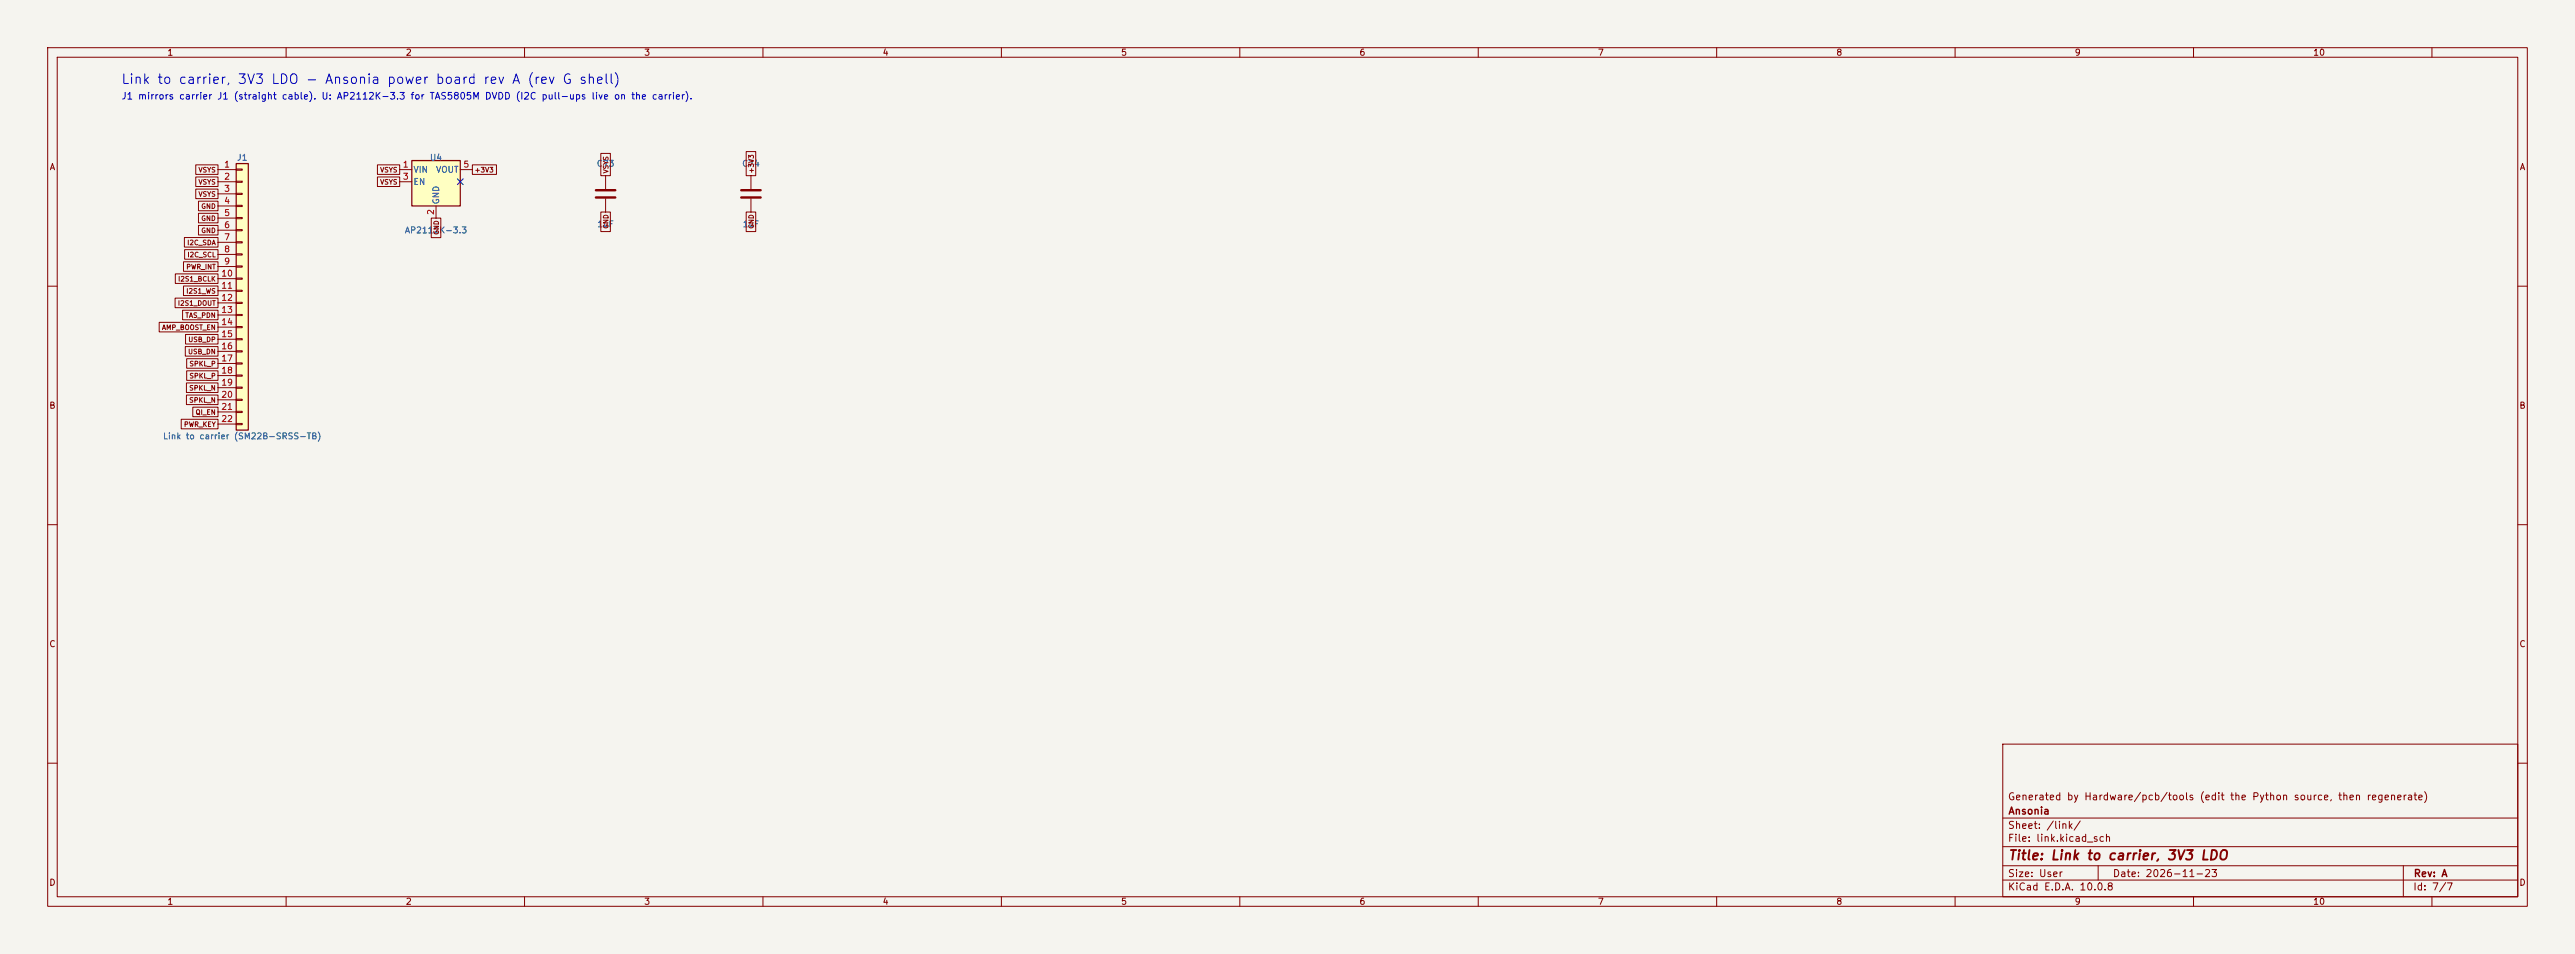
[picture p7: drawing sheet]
<svg xmlns="http://www.w3.org/2000/svg" width="540mm" height="200mm" viewBox="0 0 540 200" stroke-linecap="round" stroke-linejoin="round" font-family="sans-serif">
<defs><g id="words">
<text font-size="2" fill="#0000c2" x="25.3" y="18.1">Link to carrier, 3V3 LDO - Ansonia power board rev A (rev G shell)</text>
<text font-size="2" fill="#840000" x="421" y="180.8">Title: Link to carrier, 3V3 LDO</text>
<g font-size="1.5" fill="#840000">
<text x="421" y="168.1">Generated by Hardware/pcb/tools (edit the Python source, then regenerate)</text>
<text x="421" y="171.1">Ansonia</text>
<text x="421" y="176.8">File: link.kicad_sch</text>
<text x="421" y="174.1">Sheet: /link/</text>
<text x="421" y="184.2">Size: User</text>
<text x="443" y="184.2">Date: 2026-11-23</text>
<text x="506" y="184.2">Rev: A</text>
<text x="421" y="187">KiCad E.D.A. 10.0.8</text>
<text x="506" y="187">Id: 7/7</text>
</g>
<text font-size="1.4" fill="#0000c2" x="25.4" y="21.2">J1 mirrors carrier J1 (straight cable). U: AP2112K-3.3 for TAS5805M DVDD (I2C pull-ups live on the carrier).</text>
<g font-size="1.3" fill="#840000">
<text x="35" y="12">1</text>
<text x="85" y="12">2</text>
<text x="135" y="12">3</text>
<text x="185" y="12">4</text>
<text x="235" y="12">5</text>
<text x="285" y="12">6</text>
<text x="335" y="12">7</text>
<text x="385" y="12">8</text>
<text x="435" y="12">9</text>
<text x="485" y="12">10</text>
<text x="10.3" y="36">A</text>
<text x="528.3" y="36">A</text>
<text x="10.2" y="86">B</text>
<text x="528.2" y="86">B</text>
<text x="10.2" y="136">C</text>
<text x="528.2" y="136">C</text>
<text x="10.2" y="186">D</text>
<text x="528.2" y="186">D</text>
<text x="35" y="190">1</text>
<text x="85" y="190">2</text>
<text x="135" y="190">3</text>
<text x="185" y="190">4</text>
<text x="235" y="190">5</text>
<text x="285" y="190">6</text>
<text x="335" y="190">7</text>
<text x="385" y="190">8</text>
<text x="435" y="190">9</text>
<text x="485" y="190">10</text>
</g>
<g font-size="1.3" fill="#a90000">
<text x="46.9" y="35.4">1</text>
<text x="84.4" y="35.4">1</text>
<text x="97.1" y="35.4">5</text>
<text x="46.9" y="38">2</text>
<text x="46.9" y="40.5">3</text>
<text x="84.4" y="38">3</text>
<text x="46.9" y="43">4</text>
<text x="46.9" y="45.6">5</text>
<text x="91.3" y="45.2" transform="rotate(-90 91.3 45.2)">2</text>
<text x="46.9" y="48.1">6</text>
<text x="46.9" y="50.7">7</text>
<text x="46.9" y="53.2">8</text>
<text x="46.3" y="58.3">10</text>
<text x="46.9" y="55.7">9</text>
<text x="46.3" y="60.8">11</text>
<text x="46.3" y="63.4">12</text>
<text x="46.3" y="65.9">13</text>
<text x="46.3" y="68.4">14</text>
<text x="46.3" y="71">15</text>
<text x="46.3" y="73.5">16</text>
<text x="46.3" y="76.1">17</text>
<text x="46.3" y="78.6">18</text>
<text x="46.3" y="81.1">19</text>
<text x="46.3" y="83.7">20</text>
<text x="46.3" y="86.2">21</text>
<text x="46.3" y="88.8">22</text>
</g>
<g font-size="1.3" fill="#006464">
<text x="49.6" y="34">J1</text>
<text x="90" y="34">U4</text>
<text x="125" y="35.3">C73</text>
<text x="155.5" y="35.3">C74</text>
<text x="86.6" y="36.5">VIN</text>
<text x="86.6" y="39.1">EN</text>
<text x="91.3" y="36.5">VOUT</text>
<text x="92.4" y="43" transform="rotate(-90 92.4 43)">GND</text>
<text x="125.1" y="48">1uF</text>
<text x="155.6" y="48">1uF</text>
<text x="84.8" y="49.2">AP2112K-3.3</text>
<text x="34.1" y="92.4">Link to carrier (SM22B-SRSS-TB)</text>
</g>
<g font-size="1" fill="#840000">
<text x="41.5" y="38.9">VSYS</text>
<text x="41.5" y="41.5">VSYS</text>
<text x="41.5" y="36.4">VSYS</text>
<text x="79.6" y="36.4">VSYS</text>
<text x="79.6" y="38.9">VSYS</text>
<text x="99.4" y="36.4">+3V3</text>
<text x="127.8" y="36.5" transform="rotate(-90 127.8 36.5)">VSYS</text>
<text x="158.3" y="36.5" transform="rotate(-90 158.3 36.5)">+3V3</text>
<text x="42.1" y="44">GND</text>
<text x="42.1" y="46.5">GND</text>
<text x="39.1" y="51.6">I2C_SDA</text>
<text x="42.1" y="49.1">GND</text>
<text x="92.3" y="49.3" transform="rotate(-90 92.3 49.3)">GND</text>
<text x="127.8" y="48.1" transform="rotate(-90 127.8 48.1)">GND</text>
<text x="158.3" y="48.1" transform="rotate(-90 158.3 48.1)">GND</text>
<text x="37.2" y="59.2">I2S1_BCLK</text>
<text x="39" y="56.7">PWR_INT</text>
<text x="39.2" y="54.2">I2C_SCL</text>
<text x="37.2" y="64.3">I2S1_DOUT</text>
<text x="39" y="61.8">I2S1_WS</text>
<text x="33.9" y="69.4">AMP_BOOST_EN</text>
<text x="38.8" y="66.9">TAS_PDN</text>
<text x="39.4" y="71.9">USB_DP</text>
<text x="39.3" y="74.5">USB_DN</text>
<text x="39.6" y="77">SPKL_P</text>
<text x="39.6" y="82.1">SPKL_N</text>
<text x="39.6" y="79.6">SPKL_P</text>
<text x="38.5" y="89.7">PWR_KEY</text>
<text x="39.6" y="84.6">SPKL_N</text>
<text x="40.9" y="87.2">QI_EN</text>
</g>
</g></defs>
<path d="M0 0h540v200h-540z" fill="#f5f4ef" stroke="#f5f4ef" stroke-width=".21"/>
<g fill="none" stroke="#840000" stroke-width=".21">
<path d="M10 10h520v180h-520zM12 12h516v176h-516zM60 10v2M110 10v2M160 10v2M210 10v2M260 10v2M310 10v2M360 10v2M410 10v2M460 10v2M510 10v2"/>
<path d="M127 36.8v2.8M157.5 36.8v2.8M127 41.7v2.8M157.5 41.7v2.8M10 60h2M528 60h2M10 110h2M528 110h2M420 156h108v32h-108zM10 160h2M420 177.5h108M420 171.5h108"/>
<path d="M528 160h2M60 188v2M110 188v2M160 188v2M210 188v2M260 188v2M310 188v2M360 188v2M410 188v2M420 184.5h108M420 181.5h108M440 181.5v3"/>
<path d="M460 188v2M504 181.5v6.5M510 188v2"/>
</g>
<path d="M125 39.9h4M155.4 39.9h4.1M125 41.4h4M155.4 41.4h4.1" fill="none" stroke="#840000" stroke-width=".51"/>
<path d="M86.4 33.7h10.1v9.5h-10.1z" fill="#ffffc2"/>
<path d="M86.4 33.7h10.1v9.5h-10.1z" fill="none" stroke="#840000" stroke-width=".25"/>
<path d="M83.8 35.6h2.6M83.8 38.1h2.6M96.5 35.6h2.6M91.4 43.2v2.5" fill="none" stroke="#840000" stroke-width=".21"/>
<path d="M49.5 34.3h2.6v55.9h-2.6z" fill="#ffffc2"/>
<path d="M49.5 34.3h2.6v55.9h-2.6z" fill="none" stroke="#840000" stroke-width=".25"/>
<g fill="none" stroke="#840000" stroke-width=".21">
<path d="M41.1 37.1h4.6v2h-4.6zM41.1 39.6h4.6v2h-4.6zM41.1 34.6h4.6v2h-4.6zM45.7 35.6h3.8M45.7 38.1h3.8M49.5 35.4h1.3v.3h-1.3zM49.5 38h1.3v.2h-1.3zM79.2 34.6h4.6v2h-4.6zM79.2 37.1h4.6v2h-4.6zM99.1 34.6h5v2h-5zM126 32.2h2v4.6h-2zM156.5 31.8h2v5h-2z"/>
<path d="M36.8 57.4h8.9v2h-8.9zM38.5 60h7.2v2h-7.2zM38.5 54.9h7.2v2h-7.2zM38.7 49.8h7v2h-7zM38.7 52.3h7v2h-7zM41.6 42.2h4.1v2h-4.1zM41.6 44.7h4.1v2h-4.1zM41.6 47.3h4.1v2h-4.1zM45.7 40.6h3.8M45.7 43.2h3.8M45.7 45.7h3.8M45.7 48.3h3.8"/>
<path d="M45.7 50.8h3.8M45.7 53.3h3.8M45.7 55.9h3.8M45.7 58.4h3.8M49.5 40.5h1.3v.3h-1.3zM49.5 43.1h1.3v.2h-1.3zM49.5 45.6h1.3v.2h-1.3zM49.5 48.1h1.3v.3h-1.3zM49.5 50.7h1.3v.2h-1.3zM49.5 53.2h1.3v.3h-1.3zM49.5 55.8h1.3v.2h-1.3zM49.5 58.3h1.3v.2h-1.3z"/>
<path d="M90.4 45.7h2v4.1h-2zM126 44.5h2v4h-2zM156.5 44.5h2v4h-2zM33.4 67.6h12.3v2h-12.3zM36.7 62.5h9v2h-9zM38.3 65h7.4v2h-7.4zM38.9 72.7h6.8v2h-6.8zM38.9 70.1h6.8v2h-6.8zM39.1 75.2h6.6v2h-6.6zM39.1 77.7h6.6v2h-6.6zM45.7 61h3.8M45.7 63.5h3.8"/>
<path d="M45.7 66h3.8M45.7 68.6h3.8M45.7 71.1h3.8M45.7 73.7h3.8M45.7 76.2h3.8M45.7 78.7h3.8M49.5 60.8h1.3v.3h-1.3zM49.5 63.4h1.3v.2h-1.3zM49.5 65.9h1.3v.3h-1.3zM49.5 68.5h1.3v.2h-1.3zM49.5 71h1.3v.2h-1.3zM49.5 73.5h1.3v.3h-1.3z"/>
<path d="M49.5 76.1h1.3v.2h-1.3zM49.5 78.6h1.3v.3h-1.3zM38 87.9h7.7v2h-7.7zM39.1 80.3h6.6v2h-6.6zM39.1 82.8h6.6v2h-6.6zM40.4 85.4h5.3v2h-5.3zM45.7 81.3h3.8M45.7 83.8h3.8M45.7 86.4h3.8M45.7 88.9h3.8M49.5 81.2h1.3v.2h-1.3zM49.5 83.7h1.3v.2h-1.3z"/>
<path d="M49.5 86.2h1.3v.3h-1.3zM49.5 88.8h1.3v.2h-1.3z"/>
</g>
<path d="M95.9 37.5l1.2 1.2M97.1 37.5l-1.2 1.2" fill="none" stroke="#000084" stroke-width=".21"/>
<use href="#words"/>
</svg>
